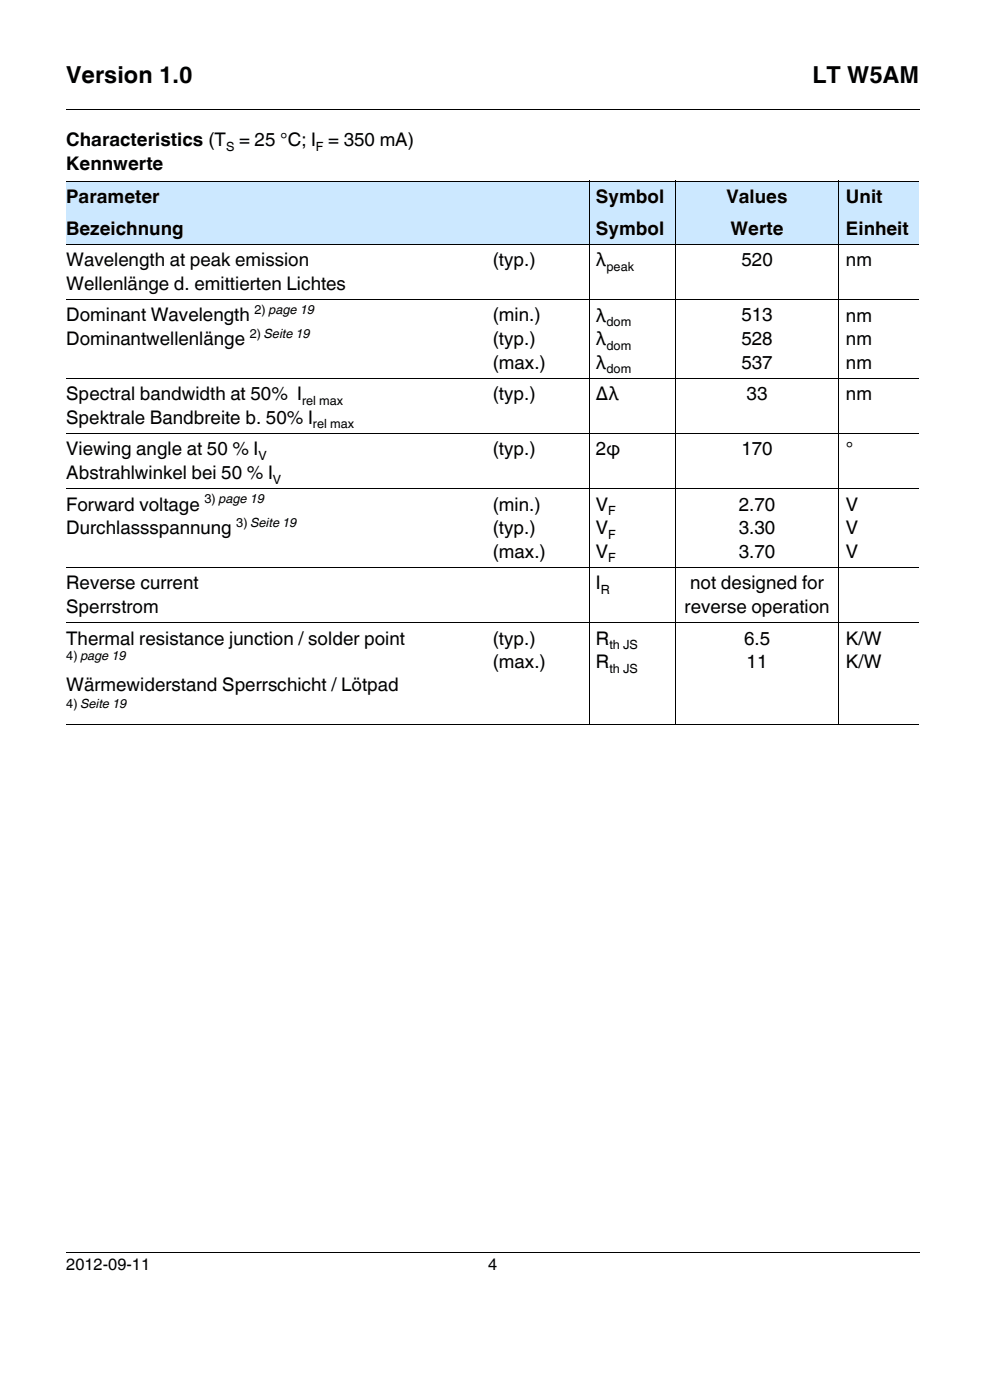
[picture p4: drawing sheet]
<svg xmlns="http://www.w3.org/2000/svg" width="148mm" height="210mm" viewBox="0 0 148 210" stroke-linecap="round" stroke-linejoin="round" font-family="sans-serif">
<defs><g id="words">
<g font-size="3.5">
<text x="9.9" y="12.5">Version 1.0</text>
<text x="121.9" y="12.5">LT W5AM</text>
</g>
<g font-size="2.8">
<text x="9.9" y="22">Characteristics (T</text>
<text x="35.9" y="22">= 25 °C; I = 350 mA)</text>
<text x="9.9" y="25.5">Kennwerte</text>
<text x="9.9" y="30.5">Parameter</text>
<text x="9.9" y="35.2">Bezeichnung</text>
<text x="89.4" y="30.5">Symbol</text>
<text x="89.4" y="35.2">Symbol</text>
<text x="109" y="30.5">Values</text>
<text x="109.6" y="35.2">Werte</text>
<text x="126.9" y="30.5">Unit</text>
<text x="126.9" y="35.2">Einheit</text>
<text x="9.9" y="40">Wavelength at peak emission</text>
<text x="73.9" y="40">(typ.)</text>
<text x="89.4" y="40">λ</text>
<text x="111.3" y="40">520</text>
<text x="127" y="40">nm</text>
<text x="9.9" y="43.5">Wellenlänge d. emittierten Lichtes</text>
<text x="9.9" y="48.3">Dominant Wavelength</text>
<text x="9.9" y="51.8">Dominantwellenlänge</text>
<text x="73.9" y="48.3">(min.)</text>
<text x="73.9" y="51.8">(typ.)</text>
<text x="89.4" y="51.8">λ</text>
<text x="89.4" y="48.3">λ</text>
<text x="111.3" y="48.3">513</text>
<text x="111.3" y="51.8">528</text>
<text x="126.9" y="48.3">nm</text>
<text x="126.9" y="51.8">nm</text>
<text x="73.9" y="55.4">(max.)</text>
<text x="89.4" y="55.4">λ</text>
<text x="111.3" y="55.4">537</text>
<text x="126.9" y="55.4">nm</text>
<text x="9.9" y="60.1">Spectral bandwidth at 50% I</text>
<text x="9.9" y="63.6">Spektrale Bandbreite b. 50% I</text>
<text x="73.9" y="60.1">(typ.)</text>
<text x="89.4" y="60.1">Δλ</text>
<text x="112" y="60.1">33</text>
<text x="126.9" y="60.1">nm</text>
<text x="9.9" y="68.4">Viewing angle at 50 % I</text>
<text x="9.9" y="71.9">Abstrahlwinkel bei 50 % I</text>
<text x="73.9" y="68.4">(typ.)</text>
<text x="89.4" y="68.4">2ϕ</text>
<text x="111.3" y="68.4">170</text>
<text x="126.9" y="68.4">°</text>
<text x="9.9" y="76.7">Forward voltage</text>
<text x="73.9" y="76.7">(min.)</text>
<text x="89.4" y="76.7">V</text>
<text x="110.9" y="76.7">2.70</text>
<text x="126.9" y="76.7">V</text>
<text x="9.9" y="80.2">Durchlassspannung</text>
<text x="73.9" y="80.2">(typ.)</text>
<text x="73.9" y="83.7">(max.)</text>
<text x="89.4" y="80.2">V</text>
<text x="89.4" y="83.7">V</text>
<text x="110.9" y="80.2">3.30</text>
<text x="110.9" y="83.7">3.70</text>
<text x="126.9" y="80.2">V</text>
<text x="126.9" y="83.7">V</text>
<text x="9.9" y="88.5">Reverse current</text>
<text x="89.4" y="88.5">I</text>
<text x="103.6" y="88.5">not designed for</text>
<text x="9.9" y="92">Sperrstrom</text>
<text x="102.7" y="92">reverse operation</text>
<text x="9.9" y="96.8">Thermal resistance junction / solder point</text>
<text x="73.9" y="96.8">(typ.)</text>
<text x="73.9" y="100.3">(max.)</text>
<text x="89.4" y="100.3">R</text>
<text x="89.4" y="96.8">R</text>
<text x="111.7" y="96.8">6.5</text>
<text x="112" y="100.3">11</text>
<text x="126.9" y="96.8">K/W</text>
<text x="126.9" y="100.3">K/W</text>
<text x="9.9" y="103.8">Wärmewiderstand Sperrschicht / Lötpad</text>
</g>
<g font-size="2.5">
<text x="9.9" y="190.8">2012-09-11</text>
<text x="73.3" y="190.8">4</text>
</g>
<g font-size="1.9">
<text x="33.9" y="22.7">S</text>
<text x="47.4" y="22.7">F</text>
<text x="91" y="40.7">peak</text>
<text x="38.2" y="47.2">2) page 19</text>
<text x="37.5" y="50.7">2) Seite 19</text>
<text x="91" y="49">dom</text>
<text x="91" y="52.5">dom</text>
<text x="91" y="56">dom</text>
<text x="45.3" y="60.8">rel max</text>
<text x="47" y="64.3">rel max</text>
<text x="38.8" y="69.1">V</text>
<text x="30.7" y="75.6">3) page 19</text>
<text x="41" y="72.6">V</text>
<text x="91.3" y="77.4">F</text>
<text x="35.5" y="79.1">3) Seite 19</text>
<text x="91.3" y="80.9">F</text>
<text x="90.2" y="89.2">R</text>
<text x="91.3" y="84.5">F</text>
<text x="9.9" y="99.2">4) page 19</text>
<text x="91.4" y="97.5">th JS</text>
<text x="91.4" y="101">th JS</text>
<text x="9.9" y="106.3">4) Seite 19</text>
</g>
</g></defs>
<path d="M9.9 16.3v.1zM9.9 188.1v.1z" fill="#000"/>
<path d="M9.9 16.4h128.1M9.9 188.1h128.1" fill="none" stroke="#000" stroke-width=".15"/>
<g fill="#cce8ff">
<path d="M9.9 27.2h63v4.7h-63z"/>
<path d="M72.9 27.2h28.4v4.7h-28.4z"/>
<path d="M101.3 27.2h24.6v4.7h-24.6z"/>
<path d="M125.9 27.2h11.9v4.7h-11.9z"/>
<path d="M9.9 31.9h63v4.8h-63z"/>
<path d="M72.9 31.9h28.4v4.8h-28.4z"/>
<path d="M101.3 31.9h24.6v4.8h-24.6z"/>
<path d="M125.9 31.9h11.9v4.8h-11.9z"/>
</g>
<path d="M9.9 27.2h127.9M9.9 36.7h127.9M88.4 27.1v81.8M101.3 27.1v81.8M125.9 27.1v81.8M9.9 45h127.9M9.9 56.8h127.9M9.9 65.1h127.9M9.9 73.4h127.9M9.9 85.2h127.9M9.9 93.5h127.9M9.9 108.8h127.9" fill="none" stroke="#000" stroke-width=".15"/>
<use href="#words"/>
</svg>
